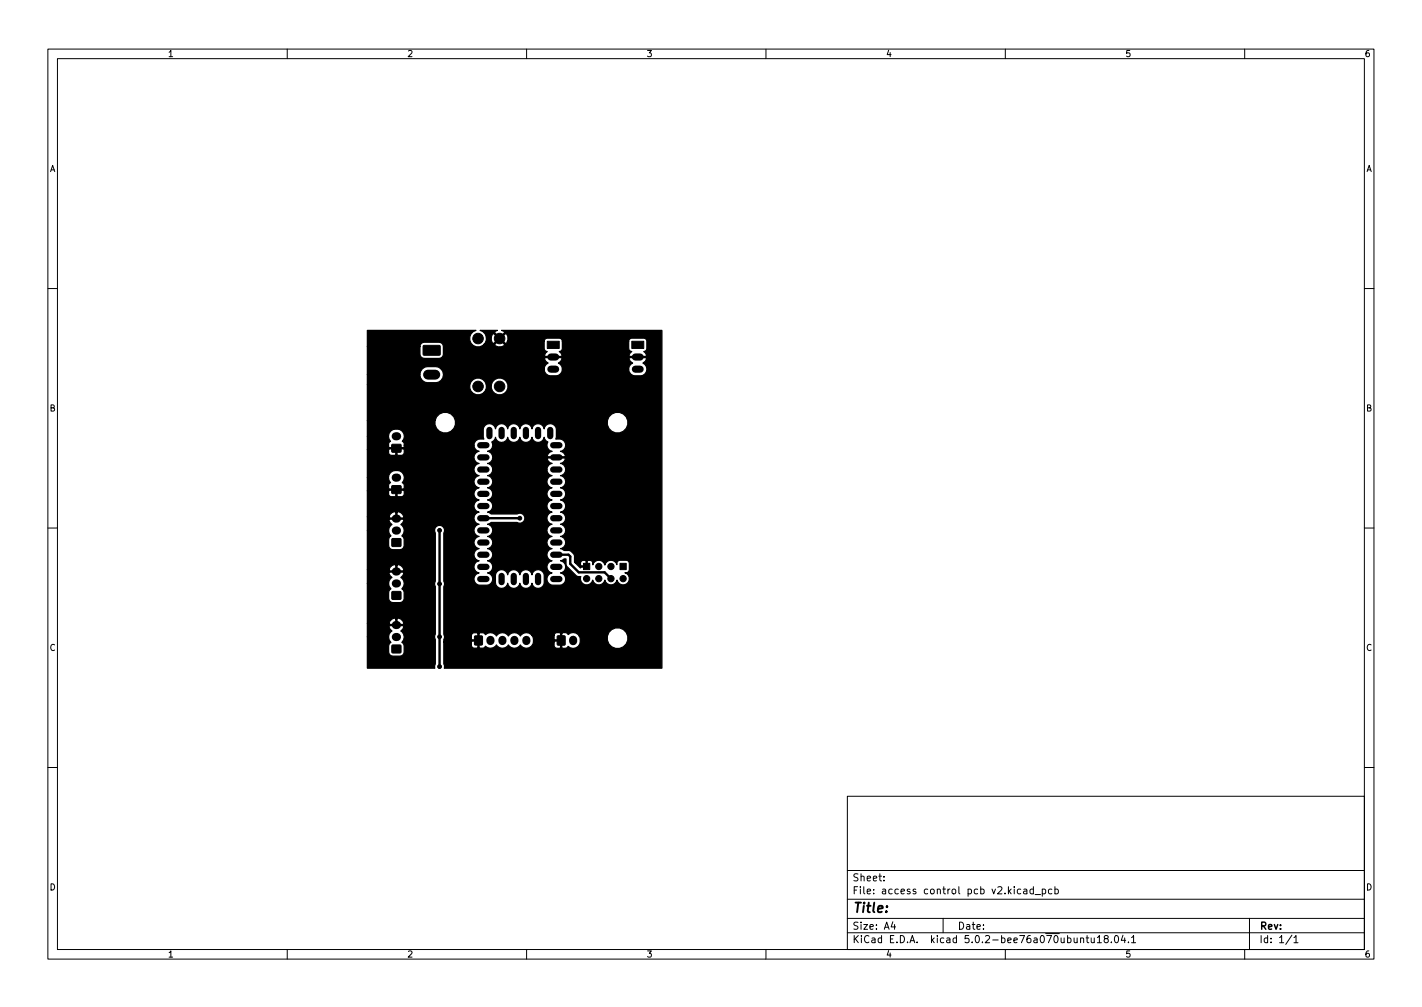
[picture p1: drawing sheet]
<svg xmlns="http://www.w3.org/2000/svg" width="297mm" height="210mm" viewBox="0 0 297 210" stroke-linecap="round" stroke-linejoin="round" font-family="sans-serif">
<defs><g id="words">
<text font-size="2.8" x="178" y="190.6">Title:</text>
<g font-size="2.1">
<text x="178" y="184">Sheet:</text>
<text x="178" y="186.7">File: access control pcb v2.kicad_pcb</text>
<text x="178" y="196.9">KiCad E.D.A. kicad 5.0.2-bee76a070ubuntu18.04.1</text>
<text x="178" y="194.1">Size: A4</text>
<text x="200" y="194.1">Date:</text>
<text x="263" y="194.1">Rev:</text>
<text x="263" y="196.9">Id: 1/1</text>
</g>
<g font-size="1.8">
<text x="35" y="11.9">1</text>
<text x="85" y="11.9">2</text>
<text x="135" y="11.9">3</text>
<text x="185" y="11.9">4</text>
<text x="235" y="11.9">5</text>
<text x="285" y="11.9">6</text>
<text x="10.3" y="35.9">A</text>
<text x="285.3" y="35.9">A</text>
<text x="10.3" y="85.9">B</text>
<text x="285.3" y="85.9">B</text>
<text x="10.3" y="135.9">C</text>
<text x="285.3" y="135.9">C</text>
<text x="10.3" y="185.9">D</text>
<text x="285.3" y="185.9">D</text>
<text x="35" y="199.9">1</text>
<text x="85" y="199.9">2</text>
<text x="135" y="199.9">3</text>
<text x="185" y="199.9">4</text>
<text x="235" y="199.9">5</text>
<text x="285" y="199.9">6</text>
</g>
</g></defs>
<g fill="none" stroke="#000" stroke-width=".21">
<path d="M10 10.2h277v190.1h-277zM12 12.2h273v186.1h-273zM60 10.2v2M110 10.2v2M160 10.2v2M210 10.2v2M260 10.2v2M10 60.2h2M285 60.2h2M10 110.2h2M285 110.2h2M10 160.2h2"/>
<path d="M177 166.3h108v32h-108zM285 160.2h2M60 198.3v2M110 198.3v2M160 198.3v2M177 194.8h108M177 191.8h108M177 187.8h108M177 181.8h108M184.6 183.8v.1M184.6 183v.1M186.5 192.5l-.4 1h1"/>
<path d="M186.9 193v1M197 191.8v3M210 198.3v2M213.9 185.7h.5l.1 .9M214.5 186l-.5 .1-.2 .2 .2 .3h.5M215.9 185.7l-.5-.1-.3 .3 .2 .7h.6M215.9 185.1v1.5M216.2 186.8h1.2M217.7 185.7l.4-.1 .3 .3-.1 .7h-.6M217.7 185.6v1.5M219.7 185.7l-.4-.1-.3 .3 .1 .7h.6M220.4 185.7l.4-.1 .3 .3-.2 .7h-.5"/>
<path d="M220.4 185.1v1.5M226.9 195.8h.5M227.1 195.3v1.3l.3 .2M227.9 195.8l.1 1h.4l.2-.1M228.6 195.8v1M229.2 195.8l.4-.5v1.5M229.2 196.8h.9M230.9 196l-.3-.3 .1-.2 .2-.2 .5 .1 .1 .2-.1 .2-.6 .2-.2 .3v.2l.3 .3h.5l.1-.3-.1-.4-.2-.1M232.1 196.7v.1M232.9 195.5l.2-.2a.8 .8 0 0 1 .6 .8 .8 .8 0 0 1-.6 .7l-.2-.1-.1-.4zM234.6 195.3l-.4 1h.9M234.9 195.8v1"/>
<path d="M235.7 196.7v.1M236.4 195.8l.4-.5v1.5M236.4 196.8h.8M260 198.3v2M261 191.8v6.5M269.9 195.3l-1.3 1.9M270.3 195.8l.4-.5v1.5M270.3 196.8h.8"/>
</g>
<g fill="#000" stroke="#000" stroke-width=".21">
<path d="M88.4 72.2l3.4-.1 .2 .2-.1 1.8-.2 .1h-3.2l-.1-.3zM114.3 71.3h2.5v1.5h-2.5zM132 71.3h2.5v1.5h-2.5zM81.9 92.8h1.8v1.6h-1.8zM81.9 112.5h1.8v1.5l-1.8 .1zM81.9 101.5l1.8-.1v1.6h-1.8zM121.9 117.6h1.3v1.3h-1.3zM129.5 117.6h1.3v1.3h-1.3zM81.9 134.7h1.8v1.6h-1.8zM81.9 123.6l1.8-.1v1.6h-1.8zM99.2 132.8h1.5v1.8h-1.5zM116.4 132.8h1.6v1.9l-1.6-.1z"/>
<circle cx="99.9" cy="70.7" r="1.1"/>
<circle cx="104.4" cy="70.7" r="1.1"/>
<circle cx="110.4" cy="75.3" r=".4"/>
<circle cx="111.9" cy="70.7" r=".4"/>
<circle cx="99.9" cy="80.7" r="1.1"/>
<circle cx="104.4" cy="80.7" r="1.1"/>
<circle cx="121.5" cy="84.1" r=".4"/>
<circle cx="131.1" cy="84.1" r=".4"/>
<circle cx="91.8" cy="110.7" r=".4"/>
<circle cx="108.6" cy="108.2" r=".4"/>
<circle cx="125.1" cy="118.3" r=".65"/>
<circle cx="127.6" cy="118.3" r=".65"/>
<circle cx="91.8" cy="121.9" r=".4"/>
<circle cx="91.8" cy="133" r=".4"/>
<circle cx="91.8" cy="139.2" r=".4"/>
<circle cx="122.5" cy="120.8" r=".65"/>
<circle cx="125.1" cy="120.8" r=".65"/>
<circle cx="127.6" cy="120.8" r=".65"/>
<circle cx="130.2" cy="120.8" r=".65"/>
</g>
<g fill="none" stroke="#000" stroke-width="1.7">
<path d="M82.7 99.7h.3M82.7 91.1h.3M82.7 108.3h.2M82.7 110.8h.2M82.7 119.3h.2M82.7 133h.2M82.7 130.5h.2M82.7 121.8h.2M102.4 133.6v.3M104.9 133.6v.3M107.4 133.6v.3M109.9 133.6v.3"/>
<path d="M119.7 133.6v.3"/>
</g>
<path d="M89.4 78.2h1.5" fill="none" stroke="#000" stroke-width="2.1"/>
<path d="M115.1 77.1h1M115.1 74.5h1M132.7 77.1h1M132.7 74.5h1" fill="none" stroke="#000" stroke-width="1.5"/>
<g fill="none" stroke="#000" stroke-width="1.3">
<path d="M100.3 93h1.3M100.3 95.5h1.3M100.3 98h1.3M102.2 89.8v1.3M104.8 89.8v1.3M107.3 89.8v1.3M109.9 89.8v1.3M112.4 89.8v1.3M114.9 89.8v1.3M115.6 93h1.3M115.6 95.5h1.3M115.6 98h1.3"/>
<path d="M100.3 100.6h1.3M100.3 103.1h1.3M100.3 105.7h1.3M100.3 108.2h1.3M100.3 110.7h1.3M100.3 113.3h1.3M100.3 115.8h1.3M100.3 118.4h1.3M115.6 100.6h1.3M115.6 103.1h1.3M115.6 105.7h1.3M115.6 108.2h1.3"/>
<path d="M115.6 110.7h1.3M115.6 113.3h1.3M115.6 115.8h1.3M115.6 118.4h1.3M100.3 120.9h1.3M104.8 120.2v1.4M107.3 120.2v1.4M109.9 120.2v1.4M112.4 120.2v1.4M115.6 120.9h1.3"/>
</g>
<path d="M91.8 110.7v28.5M101 108.2h7.6M116.2 115.8h2.5l.4 .4v1.5l1.8 1.8h5.4l1.3 1.3" fill="none" stroke="#000" stroke-width=".5"/>
<path d="M76.7 69h22.7l-.5 .2a1.75 1.75 0 0 0-.4 2.6 1.75 1.75 0 0 0 2.6 .1h2.2l.1 .3a1.36 1.36 0 0 0 2-.3l-1-1-1.1 1h-2.2l.5-.9v-.6h1v.7l.3 .5 .2 .1 1.1-1h.3l1.1 1 .3-.1 .1-.3h7.7v1.7l.6 .4-.6 .7 .2 .3h3.4l.1-.3-.6-.7a.65 .65 0 0 0 .7-.6v-1.5h13.8l.1 1.7 .6 .4-.6 .7 .1 .3h3.4l.2-.3-.6-.7a.65 .65 0 0 0 .6-.6v-1.5l-.2-.5-.4-.2h-2.5a.65 .65 0 0 0-.7 .7h-13.8l-.4-.6-2.8-.1a.65 .65 0 0 0-.6 .7h-7.7l.1-1-.2-.5-.3-.2-1.1 1.1h-.3l-1.1-1.1-.2 .2-.3 .6h-1l-.3-.7-.5-.5-.5-.2h3.6l-.5 .2-.1 .3 1.1 1 1-1-.1-.3-.5-.2h33.5v70.5h-45.5l-.1-5.5h5.8l.1 1.1 .4 .2h.7l.1-.1v-1.3h-1.2l-.1 .1h-5.8l.1-1.4h5.7v.8l.1 .2h1.2v-1.3h.3v2.9l.1 .1h.7l.5-.4a1.47 1.47 0 0 0 2.3-.2 1.45 1.45 0 0 0 2.5 0 1.45 1.45 0 0 0 2.5 0 1.47 1.47 0 0 0 1.6 .6 1.47 1.47 0 0 0 1.1-1.3h4.3l.1 1.1 .4 .3h.7l.2-.2v-1.3h-1.2l-.2 .1h-4.3l-.1-1-.2-.4h4.6v.8l.2 .2h1.2v-1.4h.2v3l.2 .2h.7l.5-.4 .4 .3a1.62 1.62 0 0 0 1.9-.6 1.62 1.62 0 0 0 0-1.9h5.9v.9a2.18 2.18 0 0 0 3.3 1.4 2.18 2.18 0 0 0 0-3.7 2.18 2.18 0 0 0-3.3 1.4h-5.9l-.2-.3a1.51 1.51 0 0 0-2.1 0l-.5-.4h-.7l-.2 .1-1.1-.1-.5 .5h-4.6a1.46 1.46 0 0 0-2.4 .2 1.45 1.45 0 0 0-2.5 0 1.45 1.45 0 0 0-2.5 0 1.46 1.46 0 0 0-2.3-.3l-.5-.4h-.7l-.1 .2-1.1-.2-.5 .5h-5.7l-.1-.2v-9.9l.2-.4-.2-.8v-10a1.05 1.05 0 0 0-.9-1.6 1.05 1.05 0 0 0-.9 1.6v10l-.1 .4 .1 .8-.1 17h-14.1v-6.5h4.5l.1 .6 .4 .5-.5 .5a2.58 2.58 0 0 0 .2 2.1 2.92 2.92 0 0 0 2.5 .2l.5-.5a2.09 2.09 0 0 0-.5-2.3 1.46 1.46 0 0 0-.2-2.3l.4-.4 .3-.5-.2-.3h-2.8l-.2 .3 .3 .5 .4 .4-.6 .6-.1 .6h-4.5v-2.9h4.5l.2 .3h1.3v-1.2h.2v1.2h1.3l.2-.3a1.27 1.27 0 0 0-1.7-.9 1.14 1.14 0 0 0-1.5 .9h-4.5v-8.3h4.5l.1 .6 .4 .5-.5 .5a2.58 2.58 0 0 0 .2 2.2 2.92 2.92 0 0 0 2.5 .2l.5-.5a2.09 2.09 0 0 0-.5-2.4 1.46 1.46 0 0 0-.2-2.3l.4-.4 .3-.5-.2-.2h-2.8l-.2 .2 .3 .5 .4 .4-.6 .6-.1 .6h-4.5v-2.8h4.5l.2 .2h1.3v-1.2h.2v1.2h1.3l.2-.2a1.27 1.27 0 0 0-1.7-1 1.14 1.14 0 0 0-1.5 1h-4.5v-8.2h4.5l.1 .6 .4 .5-.5 .4a2.58 2.58 0 0 0 .2 2.2 2.92 2.92 0 0 0 2.5 .2l.5-.5a2.09 2.09 0 0 0-.5-2.3 1.46 1.46 0 0 0-.2-2.4l.4-.4 .3-.5-.2-.2h-2.8l-.2 .2 .3 .5 .4 .4-.6 .7-.1 .6h-4.5v-2.9h4.5l.2 .3h1.3v-1.2h.2v1.2h1.3l.2-.3a1.27 1.27 0 0 0-1.7-.9 1.14 1.14 0 0 0-1.5 .9h-4.5v-5.4h4.5l.1 .9 .4 .3h.8l.2-.1v-1.2h.2v1.2l.2 .1 1.1-.1 .2-.4v-.7l-.1-.1-7.6 .1v-2.8h4.4l.2 .6 .3 .5-.4 .5v.6l.1 .2h3l.1-.2v-.6l-.4-.5 .4-.5a1.64 1.64 0 0 0-1.3-2.1 1.64 1.64 0 0 0-2 1.5h-4.4v-5.8h4.5l.1 .9 .4 .3h.8l.2-.2v-1.2h.2v1.2l.2 .2 1.1-.1 .2-.4v-.7l-.1-.2-7.6 .2v-2.8h4.4l.2 .6 .3 .5-.4 .4v.7l.1 .2h3l.1-.5h14.6l.4 .9 .7 .3-.3 .1a1.3 1.3 0 0 0-.8 1.3 1.3 1.3 0 0 0 1.1 1.2 1.28 1.28 0 0 0-1.1 1.2 1.28 1.28 0 0 0 1.1 1.3 1.28 1.28 0 0 0-1.1 1.3 1.28 1.28 0 0 0 1.1 1.2 1.28 1.28 0 0 0-1.1 1.3 1.28 1.28 0 0 0 1.1 1.3 1.28 1.28 0 0 0-1.1 1.3 1.28 1.28 0 0 0 1.1 1.2 1.28 1.28 0 0 0-1.1 1.3 1.28 1.28 0 0 0 1.1 1.3 1.28 1.28 0 0 0-1.1 1.2 1.28 1.28 0 0 0 1.1 1.3 1.28 1.28 0 0 0-1.1 1.3 1.28 1.28 0 0 0 1.1 1.2 1.28 1.28 0 0 0-1.1 1.3 1.28 1.28 0 0 0 1.1 1.3 1.28 1.28 0 0 0-1.1 1.3 1.28 1.28 0 0 0 1.1 1.2 1.29 1.29 0 0 0-1.1 1.4 1.29 1.29 0 0 0 1.2 1.2l1.9-.1a1.29 1.29 0 0 0 .5-2h.9v1.6a1.29 1.29 0 0 0 1.2 1.2 1.29 1.29 0 0 0 1.3-1.1 1.28 1.28 0 0 0 1.3 1.1 1.28 1.28 0 0 0 1.3-1.1 1.28 1.28 0 0 0 1.3 1.1 1.28 1.28 0 0 0 1.2-1.1 1.29 1.29 0 0 0 1.3 1.1 1.29 1.29 0 0 0 1.3-1.2l-.1-2a1.3 1.3 0 0 0-1.3-.8 1.3 1.3 0 0 0-1.2 1.1 1.28 1.28 0 0 0-1.2-1.1 1.28 1.28 0 0 0-1.3 1.1 1.28 1.28 0 0 0-1.3-1.1 1.28 1.28 0 0 0-1.3 1.1 1.29 1.29 0 0 0-1.3-1.1 1.29 1.29 0 0 0-1.2 1.2h-.9l-.8-.5a1.28 1.28 0 0 0 1.1-1.2 1.28 1.28 0 0 0-1.1-1.3 1.28 1.28 0 0 0 1.1-1.3 1.28 1.28 0 0 0-1.1-1.3 1.28 1.28 0 0 0 1.1-1.2 1.28 1.28 0 0 0-1.1-1.3 1.28 1.28 0 0 0 1.1-1.3 1.28 1.28 0 0 0-1.1-1.2l.8-.4h5.4a1.05 1.05 0 0 0 1.6-.9 1.05 1.05 0 0 0-1.6-.9h-5.4l-.8-.4a1.28 1.28 0 0 0 1.1-1.2 1.28 1.28 0 0 0-1.1-1.3 1.28 1.28 0 0 0 1.1-1.3 1.28 1.28 0 0 0-1.1-1.3 1.28 1.28 0 0 0 1.1-1.2 1.28 1.28 0 0 0-1.1-1.3 1.26 1.26 0 0 0 1.1-1.3h11.3l.4 1 .7 .3-.3 .1a1.3 1.3 0 0 0-.8 1.3 1.3 1.3 0 0 0 1.1 1.1 1.28 1.28 0 0 0-1.1 1.3 1.28 1.28 0 0 0 1.1 1.3 1.28 1.28 0 0 0-1.1 1.3 1.28 1.28 0 0 0 1.1 1.2 1.28 1.28 0 0 0-1.1 1.3 1.28 1.28 0 0 0 1.1 1.3 1.28 1.28 0 0 0-1.1 1.2 1.28 1.28 0 0 0 1.1 1.3 1.28 1.28 0 0 0-1.1 1.3 1.28 1.28 0 0 0 1.1 1.2 1.28 1.28 0 0 0-1.1 1.3 1.28 1.28 0 0 0 1.1 1.3 1.28 1.28 0 0 0-1.1 1.3 1.28 1.28 0 0 0 1.1 1.2 1.29 1.29 0 0 0-1.1 1.4 1.29 1.29 0 0 0 1.2 1.2l2-.1a1.3 1.3 0 0 0 .8-1.3 1.3 1.3 0 0 0-1.1-1.2 1.28 1.28 0 0 0 1.1-1.2 1.28 1.28 0 0 0-1.1-1.3l.7-.4h.4v1l.3 .7 1.8 1.7 .3 .2 .7 .1v.2a1.31 1.31 0 0 0 1 1.5 1.31 1.31 0 0 0 1.5-1 1.3 1.3 0 0 0 1.3 1 1.3 1.3 0 0 0 1.3-1 1.3 1.3 0 0 0 1.2 1 1.3 1.3 0 0 0 1.3-1 1.3 1.3 0 0 0 2.2 .7 1.3 1.3 0 0 0-.6-2.2 .73 .73 0 0 0 1-.7v-1.3l-.2-.4-.5-.2h-1.3a.71 .71 0 0 0-.6 .9 1.29 1.29 0 0 0-1.3-.9 1.29 1.29 0 0 0-1.2 1 1.3 1.3 0 0 0-1.3-1 1.3 1.3 0 0 0-1.3 .9v-.4l-.2-.4-.8-.1-.1 .2v1.2h-1.3l-.1 .2-1.1-1.1h1.1v.5l.1 .2h1v-1l-.1-.2h-.5l-.5 .5h-1.1l-.2-.1v-1.1a1.55 1.55 0 0 0-1.3-1.4h-.9l-.7-.4a1.28 1.28 0 0 0 1.1-1.2 1.28 1.28 0 0 0-1.1-1.3 1.28 1.28 0 0 0 1.1-1.3 1.28 1.28 0 0 0-1.1-1.2 1.28 1.28 0 0 0 1.1-1.3 1.28 1.28 0 0 0-1.1-1.3 1.28 1.28 0 0 0 1.1-1.2 1.28 1.28 0 0 0-1.1-1.3 1.28 1.28 0 0 0 1.1-1.3 1.28 1.28 0 0 0-1.1-1.3 1.28 1.28 0 0 0 1.1-1.2 1.28 1.28 0 0 0-1.1-1.3 1.29 1.29 0 0 0 1.1-1.3 1.29 1.29 0 0 0-1.1-1.2 .94 .94 0 0 0 .9-1.2h-3.6l-.1 .2a1.24 1.24 0 0 0 1 1 1.26 1.26 0 0 0-1.1 1.2h-11.3l-.4-.9-.7-.3 .3-.1a1.3 1.3 0 0 0 .8-1.3 1.3 1.3 0 0 0-1.1-1.2 1.26 1.26 0 0 0 .9-1.9 1.22 1.22 0 0 0 .8-1 1.28 1.28 0 0 0 1.3 1.1 1.28 1.28 0 0 0 1.2-1.1 1.28 1.28 0 0 0 1.3 1.1 1.28 1.28 0 0 0 1.3-1.1 1.28 1.28 0 0 0 1.3 1.1 1.28 1.28 0 0 0 1.2-1.1 1.28 1.28 0 0 0 1.3 1.1 1.28 1.28 0 0 0 1.3-1.1 1.22 1.22 0 0 0 .7 1 1.26 1.26 0 0 0 .9 1.9 .94 .94 0 0 0-.9 1.2h3.6l.1-.2a1.24 1.24 0 0 0-1-1 1.29 1.29 0 0 0 1.1-1.3 1.29 1.29 0 0 0-1.2-1.2h-.9v-.1a3.1 3.1 0 0 0-.2-2.8 1.29 1.29 0 0 0-1.4-.3 1.29 1.29 0 0 0-.8 1 1.28 1.28 0 0 0-1.3-1 1.28 1.28 0 0 0-1.3 1 1.28 1.28 0 0 0-1.2-1 1.28 1.28 0 0 0-1.3 1 1.28 1.28 0 0 0-1.3-1 1.28 1.28 0 0 0-1.3 1 1.28 1.28 0 0 0-1.2-1 1.28 1.28 0 0 0-1.3 1 1.29 1.29 0 0 0-1.3-1 1.29 1.29 0 0 0-1.3 1.1v1.6l.2 .5h-.9a1.28 1.28 0 0 0-1.2 1.3h-14.6l-.1-.6-.3-.2 .4-.5a1.64 1.64 0 0 0-1.3-2.1 1.64 1.64 0 0 0-2 1.5h-4.4v-3.3h14.2v.9a2.18 2.18 0 0 0 2.5 1.7 2.18 2.18 0 0 0 1.7-2.6h31.8v.9a2.18 2.18 0 0 0 3.3 1.4 2.18 2.18 0 0 0 0-3.7 2.18 2.18 0 0 0-3.3 1.4h-31.8l-.3-.8a2.18 2.18 0 0 0-2.2-.9 2.18 2.18 0 0 0-1.7 1.7h-14.2v-7.5h21.4v.7a1.77 1.77 0 0 0 2.1 1.4 1.77 1.77 0 0 0 1.4-2.1h1v.7a1.77 1.77 0 0 0 2.7 1.2 1.77 1.77 0 0 0 0-3 1.77 1.77 0 0 0-2.7 1.1h-1l-.3-.6a1.77 1.77 0 0 0-1.8-.7 1.77 1.77 0 0 0-1.4 1.3h-21.4v-2.1h11l.1 .7 .4 .5 .6 .4a3.8 3.8 0 0 0 3.3-.4 1.68 1.68 0 0 0 .1-2.3h21.5l.1 .5 .3 .5 .4 .3a2.36 2.36 0 0 0 2.9-.8l.1-.5h13.8a1.37 1.37 0 0 0 1.3 1.4l1.7-.1a1.41 1.41 0 0 0 .8-1.3 1.41 1.41 0 0 0-.8-1.3l.5-.4 .3-.4-.2-.3h-3.4l-.1 .3 .3 .4 .5 .4-.8 .7-.1 .6h-13.8l-.1-.6-.8-.7 .5-.4 .3-.4-.1-.3h-3.4l-.2 .3 .3 .4 .5 .4-.7 .7-.1 .6-21.6-.1a3.6 3.6 0 0 0-3.9 0l-.4 .6-.1 .6h-11v-5.8h11v1.5a.9 .9 0 0 0 .9 .9h3.1l.7-.2 .1-.3a3.1 3.1 0 0 0-.1-2.6l-.7-.2h-3.1l-.6 .2-.3 .7h-11z" fill="#000" stroke="#000" stroke-width=".25"/>
<use href="#words"/>
</svg>
